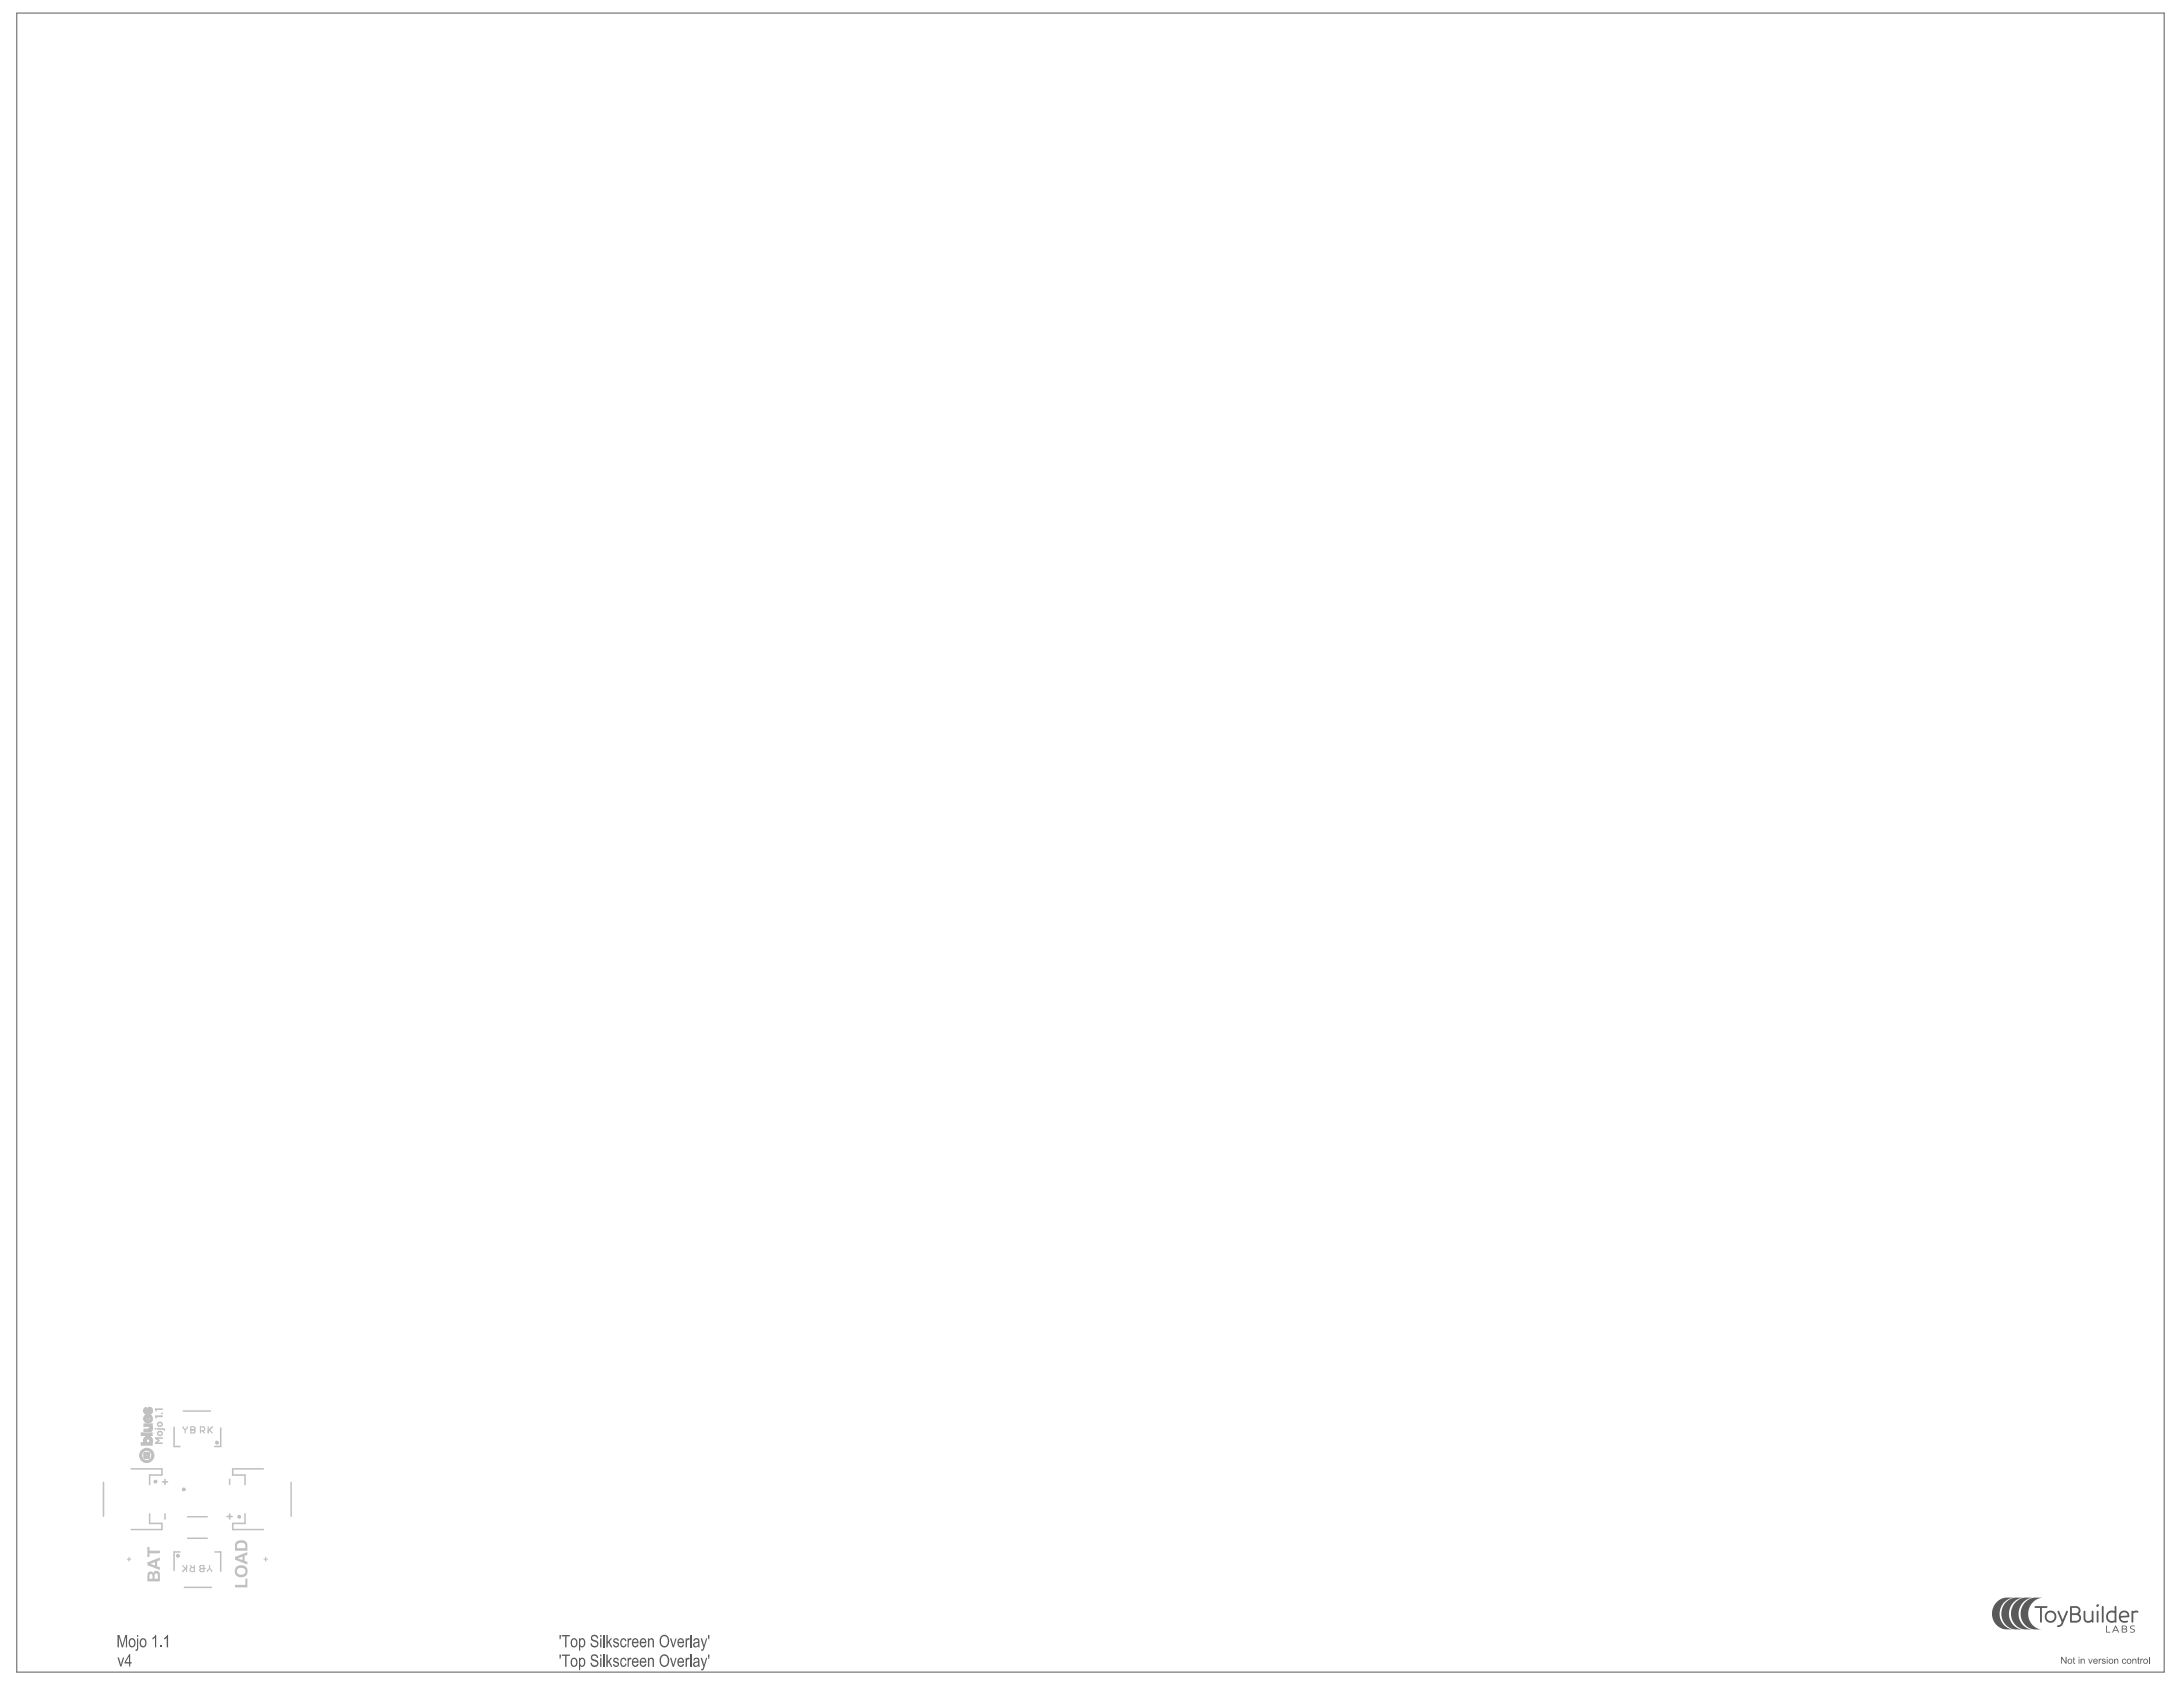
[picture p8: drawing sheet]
<svg xmlns="http://www.w3.org/2000/svg" width="279mm" height="216mm" viewBox="0 0 279 216" stroke-linecap="round" stroke-linejoin="round" font-family="sans-serif">
<g fill="#5a5a5a">
<path d="M71.6 211.7h.2l-.1 .6h-.1z"/>
<path d="M71.9 211.7h1v.2h-.4v1.4h-.2v-1.4h-.4z"/>
<path d="M75.7 211.8l.4-.1 .4 .2 .1 .3h-.2l-.2-.3h-.2l-.2 .2 .1 .2 .5 .2 .2 .2v.4l-.2 .2h-.5l-.3-.2v-.3h.1l.1 .2 .2 .1h.3l.1-.1v-.3l-.6-.2-.1-.2-.1-.3z"/>
<path d="M77.2 211.7h.2v1.6h-.2z"/>
<path d="M77.6 211.7h.2v.9l.4-.4h.2l-.4 .4 .4 .7h-.2l-.3-.6-.1 .2v.4h-.2z"/>
<path d="M78.6 212.2l.2-.1 .3 .1 .1 .3h-.2a.18 .18 0 0 0-.2-.2 .18 .18 0 0 0-.1 .3l.4 .1 .1 .4-.1 .2h-.3l-.3-.2v-.1h.1a.21 .21 0 0 0 .3 .2 .21 .21 0 0 0 .1-.3l-.4-.2-.1-.1z"/>
<path d="M79.5 212.2h.5l.2 .3h-.2l-.1-.2h-.2l-.1 .2v.4a.24 .24 0 0 0 .2 .3 .24 .24 0 0 0 .2-.3h.2v.1l-.2 .3h-.2l-.3-.1-.1-.6z"/>
<path d="M80.3 212.2h.2v.1a.19 .19 0 0 1 .1-.2 .19 .19 0 0 1 .2 .1v.2a.17 .17 0 0 0-.2 0 .17 .17 0 0 0-.1 .2v.7h-.2z"/>
<path d="M82.9 212.2h.2v.1l.2-.2 .3 .1 .1 1.1h-.2v-.9l-.1-.1a.25 .25 0 0 0-.3 .1 .25 .25 0 0 0 0 .3v.6h-.2z"/>
<path d="M85.7 212.2h.2l.3 .9 .2-.9h.2l-.4 1.1h-.1z"/>
<path d="M87.7 212.2h.2v.1a.21 .21 0 0 1 .4-.1l-.1 .2a.2 .2 0 0 0-.3 0 .2 .2 0 0 0 0 .3v.6h-.2z"/>
<path d="M88.3 211.7h.2v1.6h-.2z"/>
<path d="M89.7 212.2h.1l.3 .9 .3-.9h.1l-.4 1.2-.2 .4-.2-.1v-.1h.2l.1-.3z"/>
<path d="M90.6 211.7h.2v.6h-.1z"/>
<path d="M71.6 209.2h.2l-.1 .6h-.1z"/>
<path d="M71.9 209.2h1v.2h-.4v1.4h-.2v-1.4h-.4z"/>
<path d="M75.7 209.3l.4-.1 .4 .2 .1 .3h-.2l-.2-.3h-.2l-.2 .2 .1 .2 .5 .2 .2 .2v.4l-.2 .2h-.5l-.3-.2v-.3h.1l.1 .2 .2 .1h.3l.1-.1v-.3l-.6-.2-.1-.2-.1-.3z"/>
<path d="M77.2 209.2h.2v1.6h-.2z"/>
<path d="M77.6 209.2h.2v.9l.4-.4h.2l-.4 .4 .4 .7h-.2l-.3-.6-.1 .2v.4h-.2z"/>
<path d="M78.6 209.7l.2-.1 .3 .1 .1 .3h-.2a.18 .18 0 0 0-.2-.2 .18 .18 0 0 0-.1 .3l.4 .1 .1 .4-.1 .2h-.3l-.3-.2v-.1h.1a.21 .21 0 0 0 .3 .2 .21 .21 0 0 0 .1-.3l-.4-.2-.1-.1z"/>
<path d="M79.5 209.7h.5l.2 .3h-.2l-.1-.2h-.2l-.1 .2v.4a.24 .24 0 0 0 .2 .3 .24 .24 0 0 0 .2-.3h.2v.1l-.2 .3h-.2l-.3-.1-.1-.6z"/>
<path d="M80.3 209.7h.2v.1a.19 .19 0 0 1 .1-.2 .19 .19 0 0 1 .2 .1v.2a.17 .17 0 0 0-.2 0 .17 .17 0 0 0-.1 .2v.7h-.2z"/>
<path d="M82.9 209.7h.2v.1l.2-.2 .3 .1 .1 1.1h-.2v-.9l-.1-.1a.25 .25 0 0 0-.3 .1 .25 .25 0 0 0 0 .3v.6h-.2z"/>
<path d="M85.7 209.7h.2l.3 .9 .2-.9h.2l-.4 1.1h-.1z"/>
<path d="M87.7 209.7h.2v.1a.21 .21 0 0 1 .4-.1l-.1 .2a.2 .2 0 0 0-.3 0 .2 .2 0 0 0 0 .3v.6h-.2z"/>
<path d="M88.3 209.2h.2v1.6h-.2z"/>
<path d="M89.7 209.7h.1l.3 .9 .3-.9h.1l-.4 1.2-.2 .4-.2-.1v-.1h.2l.1-.3z"/>
<path d="M90.6 209.2h.2v.6h-.1z"/>
<path d="M15 212.1h.2l.3 .9 .2-.9h.2l-.4 1.2h-.1z"/>
<path d="M15 209.2h.3l.4 1.4 .3-1.4h.3v1.6h-.2v-1.3l-.4 1.3h-.1l-.4-1.3v1.3h-.2z"/>
<path d="M19.9 209.2h.1v1.6h-.2v-1.2l-.3 .2v-.2z"/>
<path d="M20.5 210.6h.2v.2h-.2z"/>
<path d="M21.4 209.2h.1v1.6h-.2v-1.2l-.3 .2v-.2z"/>
<path d="M255.6 205l.4-.3 .5-.2h1.3l-.7 .1-.6 .5-.4 .6-.2 .8 .1 .7 .4 .7 .5 .4 .8 .2h-1l-.5-.1-.5-.3-.5-.5-.2-.6v-.7l.2-.7z"/>
<path d="M259.2 205l.4-.3 .5-.2h1.3l-.7 .2-.5 .4-.5 .6-.1 .8 .1 .7 .4 .7 .5 .4 .7 .2h-.9l-.5-.1-.6-.3-.4-.5-.2-.6-.1-.7 .2-.7z"/>
<path d="M258 205l.4-.3 .5-.2h1.3l-.7 .2-.6 .4-.4 .6-.1 .8 .1 .7 .3 .7 .6 .4 .7 .2h-1l-.5-.1-.5-.3-.4-.5-.3-.6v-.7l.2-.7z"/>
<path d="M256.8 205l.4-.3 .5-.2h1.3l-.7 .1-.6 .5-.4 .6-.2 .8 .1 .7 .4 .7 .6 .4 .7 .2h-1l-.5-.1-.5-.3-.5-.5-.2-.6v-.7l.2-.7z"/>
<path d="M260.4 205.6l1.5-.1a.14 .14 0 0 1 .2 .2 .12 .12 0 0 1-.2 .1h-.6v1.7a.12 .12 0 0 1-.1 .2 .12 .12 0 0 1-.1-.2v-1.7h-.6z"/>
<path d="M272.7 208.1l.2-.1 .3 .1h-.3l-.2 .1 .1 .2 .3 .1a.27 .27 0 0 1 .1 .4 .27 .27 0 0 1-.4 0l-.2-.1h.4l.1-.1-.4-.3z"/>
<path d="M272.8 206.2h.8a.16 .16 0 0 1 0 .2 .16 .16 0 0 1-.2 0l-.4 .1v1a.12 .12 0 0 1-.1 .2 .12 .12 0 0 1-.1-.2z"/>
<path d="M266.7 206.2h.2v.9a.43 .43 0 0 0 .3 .4 .43 .43 0 0 0 .5-.3v-.9a.12 .12 0 0 1 .1-.2 .12 .12 0 0 1 .1 .2v1.3l-.1 .1-.1-.2a.64 .64 0 0 1-1-.4z"/>
<path d="M269 205.6l.2-.1v.1v1.9a.12 .12 0 0 1-.1 .2 .12 .12 0 0 1-.1-.2z"/>
<path d="M263.4 206.2h.1l.5 1.1 .5-1.1h.2l-.7 1.6a.49 .49 0 0 1-.7 .3v-.1l.4-.1 .2-.3-.6-1.3z"/>
<path d="M269.6 208.1h.1v.7h.4v.1h-.5z"/>
<path d="M268.4 206.2h.2v1.3a.12 .12 0 0 1-.1 .2 .12 .12 0 0 1-.1-.2z"/>
<path d="M73.3 212.4l-.1 .6 .1 .1 .3 .1 .1-.3v-.4l-.2-.2zM73.3 212.2l.3-.1 .2 .2 .1 .3v.3a.44 .44 0 0 1-.6 .4 .44 .44 0 0 1-.3-.6l.1-.3z"/>
<path d="M74.1 212.2h.2v.1l.1-.2 .3 .1 .2 .3v.4l-.1 .3-.3 .1-.2-.1v.5h-.2zM74.3 212.4l-.1 .3 .1 .4a.25 .25 0 0 0 .3 0 .25 .25 0 0 0 .2-.3l-.2-.5h-.1z"/>
<path d="M76.8 211.7h.2v.3h-.2zM76.8 212.2h.2v1.1h-.2z"/>
<path d="M81.1 212.4v.2h.5l-.1-.2a.2 .2 0 0 0-.2-.1 .2 .2 0 0 0-.2 .1zM81.1 212.2h.4l.1 .1 .1 .3v.2h-.7l.1 .3h.1a.21 .21 0 0 0 .4-.1h.1l-.2 .3h-.3l-.2-.2-.1-.5z"/>
<path d="M82.1 212.4v.2h.5l-.1-.2a.2 .2 0 0 0-.4 0zM82.1 212.2h.4l.2 .3v.3h-.7l.2 .3a.25 .25 0 0 0 .2 .1 .25 .25 0 0 0 .2-.3l.1 .1-.2 .3h-.3l-.2-.1-.1-.6z"/>
<path d="M84.7 212l-.1 .3 .1 .6 .2 .2h.3l.2-.1 .1-.2-.1-.7-.2-.2h-.3zM84.6 211.9l.5-.2 .3 .1 .1 .2 .1 .6-.1 .4-.2 .3h-.3l-.4-.2-.2-.4v-.4z"/>
<path d="M86.9 212.4v.2h.5l-.1-.3h-.2zM86.8 212.3l.2-.1h.3l.2 .3v.3h-.7l.2 .3a.25 .25 0 0 0 .2 .1 .25 .25 0 0 0 .2-.3l.1 .1-.2 .3h-.3l-.2-.1-.1-.6z"/>
<path d="M88.9 212.9a.23 .23 0 0 0 .3 .3 .23 .23 0 0 0 .1-.4zM88.8 212.3l.2-.2 .5 .2 .1 1h-.2v-.1l-.4 .1-.2-.1-.1-.3 .3-.2a.22 .22 0 0 0 .3-.1 .22 .22 0 0 0 0-.2l-.2-.1h-.2v.2h-.2z"/>
<path d="M73.3 209.9l-.1 .6 .1 .1 .3 .1 .1-.3v-.4l-.2-.2zM73.3 209.7l.3-.1 .2 .2 .1 .3v.3a.44 .44 0 0 1-.6 .4 .44 .44 0 0 1-.3-.6l.1-.3z"/>
<path d="M74.1 209.7h.2v.1l.1-.2 .3 .1 .2 .3v.4l-.1 .3-.3 .1-.2-.1v.5h-.2zM74.3 209.9l-.1 .4 .1 .3a.25 .25 0 0 0 .3 0 .25 .25 0 0 0 .2-.3l-.2-.5h-.1z"/>
<path d="M76.8 209.2h.2v.3h-.2zM76.8 209.7h.2v1.1h-.2z"/>
<path d="M81.1 209.9v.2h.5l-.1-.2a.21 .21 0 0 0-.4 0zM81.1 209.7h.4l.1 .1 .1 .3v.2h-.7l.1 .3h.1a.21 .21 0 0 0 .4-.1h.1l-.2 .3h-.3l-.2-.2-.1-.5z"/>
<path d="M82.1 209.9v.2h.5l-.1-.2a.21 .21 0 0 0-.4 0zM82.1 209.7h.4l.2 .3v.3h-.7l.2 .3a.25 .25 0 0 0 .2 .1 .25 .25 0 0 0 .2-.3l.1 .1-.2 .3h-.3l-.2-.1-.1-.6z"/>
<path d="M84.7 209.5l-.1 .3 .1 .6 .2 .2h.3l.2-.1 .1-.2-.1-.7-.2-.2h-.3zM84.6 209.4l.5-.2 .3 .1 .1 .2 .1 .6-.1 .4-.2 .3h-.3l-.4-.2-.2-.4v-.4z"/>
<path d="M86.9 209.9v.2h.5l-.1-.2a.21 .21 0 0 0-.4 0zM86.8 209.8l.2-.1h.3l.2 .3v.3h-.7l.2 .3a.25 .25 0 0 0 .2 .1 .25 .25 0 0 0 .2-.3l.1 .1-.2 .3h-.3l-.2-.1-.1-.6z"/>
<path d="M88.9 210.4a.24 .24 0 0 0 .3 .3 .24 .24 0 0 0 .1-.4v-.1zM88.8 209.8l.2-.2 .5 .2 .1 1h-.2v-.1l-.4 .1-.2-.1-.1-.3 .3-.2a.22 .22 0 0 0 .3-.1 .22 .22 0 0 0 0-.2l-.2-.1h-.2v.2h-.2z"/>
<path d="M16.5 212l-.4 .7h.4zM16.5 211.7h.2v1h.1v.2h-.1v.4h-.2v-.4h-.6v-.2z"/>
<path d="M16.7 209.9v.6l.1 .1 .2 .1 .2-.3-.1-.4-.2-.2zM16.6 209.8l.2-.2 .3 .1 .2 .3v.4a.44 .44 0 0 1-.5 .4 .44 .44 0 0 1-.3-.6z"/>
<path d="M17.5 209.2h.2v.3h-.2zM17.5 209.7h.2v1.3l-.1 .2-.2 .1v-.2h.1v-.1z"/>
<path d="M18.1 209.9l-.1 .2 .1 .5a.34 .34 0 0 0 .5-.1 .34 .34 0 0 0 0-.4l-.2-.3zM18 209.8l.4-.2 .3 .3 .1 .3-.2 .5-.3 .1-.3-.1-.1-.4z"/>
<path d="M270.7 208.1h.1l.4 .8-.2-.2h-.5l-.1 .2h-.1zM270.8 208.2l-.2 .4h.4z"/>
<path d="M261.7 206.9a.77 .77 0 0 1 1.5 0 .77 .77 0 0 1-1.5 0zM261.9 206.9a.55 .55 0 0 0 1.1 0 .55 .55 0 0 0-1.1 0z"/>
<path d="M269.8 206.3a.84 .84 0 0 1 .8-.1v-.6l.2-.1 .1 .1v1.9l-.1 .2-.1-.1a.79 .79 0 0 1-1-.2 .79 .79 0 0 1 .1-1.1zM269.9 206.5a.57 .57 0 0 0 0 .8 .57 .57 0 0 0 .7 .1v-1a.66 .66 0 0 0-.7 .1z"/>
<path d="M265 205.6l.7-.1a.56 .56 0 0 1 .6 .4 .56 .56 0 0 1-.2 .7 .6 .6 0 0 1 .2 .6 .6 .6 0 0 1-.6 .5l-.7-.1zM265.2 205.8v.7h.5a.34 .34 0 0 0 .4-.4 .34 .34 0 0 0-.4-.3zM265.2 206.7v.7h.5a.37 .37 0 0 0 .4-.3 .37 .37 0 0 0-.4-.4z"/>
<path d="M271.6 208.1l.4-.1a.24 .24 0 0 1 .2 .2 .24 .24 0 0 1-.1 .3 .25 .25 0 0 1 .2 .3 .25 .25 0 0 1-.3 .1h-.4zM271.7 208.1v.3h.3l.1-.1-.1-.2zM271.7 208.5v.3h.3a.16 .16 0 0 0 .2-.1 .18 .18 0 0 0-.3-.2z"/>
<path d="M271.4 206.3a.63 .63 0 0 1 .8-.1 .63 .63 0 0 1 .3 .8h-1.1a.59 .59 0 0 0 .9 .4 .14 .14 0 0 1 0 .2 .14 .14 0 0 1-.1 .1 .79 .79 0 0 1-1-.4 .79 .79 0 0 1 .2-1zM271.5 206.5l-.1 .3h.9a.44 .44 0 0 0-.3-.5 .44 .44 0 0 0-.5 .2z"/>
<circle cx="268.5" cy="205.5" r=".18"/>
</g>
<path d="M2.1 1.7h274.9v212.3h-274.9z" fill="none" stroke="#5a5a5a" stroke-width=".13"/>
<g fill="#5a5a5a">
<path d="M263.8 212h.1l.5 .7v-.7h.1v.9h-.1l-.5-.7v.7h-.1z"/>
<path d="M265.4 212.1h.1v.2h.1v.1h-.1v.4h.1l-.1 .1h-.1v-.5h-.1z"/>
<path d="M266.3 212.3l.1 .1 .2-.1a.23 .23 0 0 1 .2 .2v.4h-.1v-.4a.15 .15 0 0 0-.1-.1 .15 .15 0 0 0-.2 .2v.3h-.1z"/>
<path d="M267.3 212.3h.1l.1 .5 .2-.5h.1l-.2 .6h-.1z"/>
<path d="M268.6 212.3h.1v.1l.2-.1v.1a.14 .14 0 0 0-.1 0 .14 .14 0 0 0-.1 .2v.3h-.1z"/>
<path d="M269 212.3h.3l.2 .1h-.1a.13 .13 0 0 0-.2-.1 .13 .13 0 0 0-.1 .2 .13 .13 0 0 0 .2 0v.1a.21 .21 0 0 1 .2 .3 .21 .21 0 0 1-.4 0l-.1-.2 .2 .1a.11 .11 0 0 0 .2 0 .11 .11 0 0 0-.1-.1l-.3-.2z"/>
<path d="M270.6 212.3l.1 .1 .2-.1a.23 .23 0 0 1 .2 .2v.4h-.1v-.4a.15 .15 0 0 0-.1-.1 .15 .15 0 0 0-.2 .2v.3h-.1z"/>
<path d="M271.7 212.3h.2l.2 .2h-.1v-.1a.22 .22 0 0 0-.3 .2 .22 .22 0 0 0 .3 .2l.1-.1-.2 .2-.3-.1v-.3z"/>
<path d="M272.9 212.3l.1 .1 .3-.1 .1 .1v.5h-.1v-.4a.14 .14 0 0 0-.1-.1 .14 .14 0 0 0-.2 .1v.4h-.1z"/>
<path d="M273.6 212.1h.1v.2h.1l-.1 .1v.4h.1v.1l-.2-.1v-.4h-.1z"/>
<path d="M273.9 212.3h.1v.1l.2-.1h.1l-.1 .1a.14 .14 0 0 0-.1 0 .14 .14 0 0 0-.1 .2v.3h-.1z"/>
<path d="M275 212h.1v.9h-.1z"/>
<path d="M264.7 212.6a.22 .22 0 0 0 .4 0 .22 .22 0 0 0-.4 0zM264.6 212.6a.35 .35 0 0 1 .7 0 .35 .35 0 0 1-.7 0z"/>
<path d="M266 212h.1v.2h-.1zM266 212.3h.1v.6h-.1z"/>
<path d="M268.1 212.4l-.1 .1h.4a.16 .16 0 0 0-.1-.1 .16 .16 0 0 0-.2 0zM268 212.3h.3l.1 .1 .1 .2h-.5l.1 .2 .4-.1-.1 .2h-.2l-.2-.1-.1-.2z"/>
<path d="M269.6 212h.1v.2h-.1zM269.6 212.3h.1v.6h-.1z"/>
<path d="M270 212.6a.22 .22 0 0 0 .4 0 .22 .22 0 0 0-.4 0zM269.9 212.6a.33 .33 0 0 1 .6 0 .33 .33 0 0 1-.6 0z"/>
<path d="M272.3 212.6a.22 .22 0 0 0 .4 0 .22 .22 0 0 0-.4 0zM272.2 212.6a.33 .33 0 0 1 .6 0 .33 .33 0 0 1-.6 0z"/>
<path d="M274.5 212.4l-.1 .3a.21 .21 0 0 0 .3 0 .21 .21 0 0 0 .1-.2 .21 .21 0 0 0-.3-.1zM274.3 212.6a.32 .32 0 0 1 .6 0 .32 .32 0 0 1-.6 0z"/>
</g>
<g fill="#c0c0c0">
<path d="M18.5 180.2h.2l-.1 .4h.1l.3-.4h.3l.2 .2v.4l-.4 .2v-.3l.2-.2-.1-.1-.3 .5h-.3l-.2-.3z"/>
<path d="M18.4 182.2h1.1v.3h-.1l.1 .2-.1 .4-.2 .1h-.8v-.3h.7l.1-.2-.1-.1-.7-.1z"/>
<path d="M18.1 183.4h1.4v.3h-1.4z"/>
<path d="M18.6 181.2l.4-.2v.8l.2-.2-.1-.5 .2 .1 .2 .4-.2 .4-.3 .1-.4-.1-.2-.4zM18.7 181.4v.2l.1 .2v-.5z"/>
<path d="M18.4 185.9h.7v.7h-.6zM18.7 186.2v.2h.2v-.2z"/>
<path d="M17.9 186.3a.91 .91 0 0 1 1.8 0 .91 .91 0 0 1-1.8 0zM18.1 186.3a.65 .65 0 0 0 1.3 0 .65 .65 0 0 0-1.3 0z"/>
<path d="M18.5 184l.5-.2 .4 .2 .1 .3-.1 .3h.1v.3h-1.4v-.3h.4l-.1-.3zM18.7 184.4a.26 .26 0 0 0 .5 0 .26 .26 0 0 0-.5 0z"/>
</g>
<g fill="none" stroke="#c0c0c0" stroke-width=".13">
<path d="M18.1 183.4h1.4v.3h-1.4zM18.4 184.3v.1M18.4 184.3h.1M18.4 184.4h.1M18.4 180.4h.1M18.4 186v.5M18.5 184.6h-.4v.3h1.4v-.3h-.1M18.5 185.9h.5M18.5 186.6h.5M18.7 186.2h.2v.2h-.2zM18.7 180.5h.1M18.7 180.2v.3"/>
<path d="M18.8 181.8h.1M18.8 181.3h.1M18.8 181.3v.5M19 181h.1M19 181v.8M19 180.7h.1M19 182.9h.1M19 180.6h.1M19 182.9h-.6v.3h.7M19.1 180.6l-.1 .1M19.1 182.9h-.1M19.1 180.6h.1"/>
<path d="M19.1 182.9h.1M19.1 180.5h.1M19.1 180.5v.1M19.1 183.2h.1M19.1 181.1v.3M19.1 180.7v.3M19.2 186v.5M19.3 180.6h.1M19.3 180.5h.1M19.4 184.6h.1M19.4 182.5h.1v-.3h-1.1v.3h.6M19.4 182.5h.1"/>
<path d="M19.5 182.9h.1M19.5 182.8v.1M19.5 182.8h.1"/>
</g>
<g fill="none" stroke="#c0c0c0" stroke-width=".2">
<path d="M13.2 189.7v4.3M16.8 188h3.9v.8h-1.6v1.2M19.1 193.7v1.3h1.6v.8h-3.9M22.3 182.6v2.5h.7M23 198.6h-.7v2.4M23.5 180.6h3.4M24 194.1h2.5M24 196.9h2.5M27.5 198.6h.7v2.5M28.2 182.7v2.4h-.7M31.4 193.7v1.3h-1.6v.8h3.9M33.7 188h-3.9v.8h1.6v1.2"/>
<path d="M37.3 189.7v4.3M23.6 203.2h3.5"/>
</g>
<g fill="none" stroke="#c0c0c0" stroke-width=".15">
<path d="M23.4 182.6v.1l.3 .3M23.7 183v.4M24 182.6v.1l-.3 .3M24.4 183h.1M24.4 182.6h.4l.2 .1-.2 .3 .2 .3-.2 .1h-.4zM24.4 183h.4M25.7 183.1h.4l.1-.1v-.3l-.1-.1h-.4v.8M25.9 183.1l.3 .3M26.6 182.6v.8M26.8 183l.4 .4M27.2 182.6l-.6 .5M23.4 200.3l.4 .4"/>
<path d="M23.9 200.3v.8M23.9 200.6l-.5 .5M24.3 200.3l.3 .3M24.9 200.3v.8h-.4l-.2-.1v-.3l.2-.1h.4M25.6 200.5l.1-.2h.4v.8h-.4l-.1-.1 .1-.3zM25.7 200.7h.4M26.1 200.7h.1M26.8 200.7l.3 .3v.1M26.8 200.7l-.2 .3v.1M26.8 200.3v.4"/>
</g>
<g fill="#c0c0c0">
<path d="M30.1 202.8h1.3v-.8h.3v1.2h-1.6z"/>
<path d="M18.9 198h.2v.5h1.4v.3h-1.4v.5h-.2z"/>
<path d="M16.4 199.3h.2v.2h.2v.1h-.2v.2h-.2v-.2h-.2v-.1h.2z"/>
<path d="M33.9 199.3h.2v.2h.2v.1h-.2v.2h-.2v-.2h-.2v-.1h.2z"/>
<path d="M19.8 183.9h1v.2h-.6l.2 .2v.1l-.2 .2h.6v.2h-1v-.2l.4-.2-.4-.3z"/>
<path d="M19.8 181.1h1v.2l-.8 .1 .1 .1h-.2z"/>
<path d="M19.8 180.2h1v.2h-.8l.1 .2h-.2z"/>
<path d="M30.4 200.8l-.1 .4 .2 .3h.5l.4-.2v-.3l-.2-.3h-.5zM30.1 201.1a.8 .8 0 0 1 1.6 0 .8 .8 0 0 1-1.6 0z"/>
<path d="M30.4 199.4l.6 .3v-.5zM30.1 199.3l1.6-.7v.4l-.4 .1v.7l.4 .1v.3l-1.6-.6z"/>
<path d="M30.4 197.6l-.1 .5h1.1l-.1-.6-.5-.1zM30.2 197.3l.5-.2h.5l.3 .2 .2 .3v.9h-1.6v-.9z"/>
<path d="M19.2 201.5l-.1 .6h.4v-.4a.2 .2 0 0 0-.1-.3 .2 .2 0 0 0-.2 .1zM19.8 201.5v.6h.4v-.5a.21 .21 0 0 0-.1-.2 .21 .21 0 0 0-.3 .1zM19 201.2l.3-.1 .3 .2 .1-.2 .2-.1 .4 .1 .2 .3v1h-1.6v-1z"/>
<path d="M19.2 200.1l.6 .3v-.5zM18.9 200l1.6-.7v.4l-.4 .1v.7l.4 .1v.3l-1.6-.6z"/>
<path d="M20.3 183.4a.19 .19 0 0 0 .3 0 .19 .19 0 0 0-.3 0zM20.1 183.4a.37 .37 0 0 1 .7 0 .37 .37 0 0 1-.7 0z"/>
<path d="M19.8 182.9a.12 .12 0 0 1 .2 0 .12 .12 0 0 1-.2 0zM20.1 182.8h.9l.1 .1v.2h-.1l-.1-.1h-.8z"/>
<path d="M20.3 182.2a.17 .17 0 0 0 .2 .2 .17 .17 0 0 0 .1-.2zM20.1 182.3a.37 .37 0 0 1 .7 0 .37 .37 0 0 1-.7 0z"/>
<circle cx="20.7" cy="180.9" r=".12"/>
</g>
<path d="M20.8 189.7h.6M21.1 193.8v.6M21.1 189.3v.7M29.1 194.1h.6M29.4 189.3v.7M29.4 193.8v.6" fill="none" stroke="#c0c0c0" stroke-width=".2"/>
<g fill="none" stroke="#c0c0c0" stroke-width=".13">
<path d="M18.4 184.3l.2-.3 .4-.2a.51 .51 0 0 1 .5 .7l-.1 .1M18.4 180.6h.1M18.4 180.6l.1 .2 .2 .2M18.4 184.4h.1M18.4 184.4v.1M18.4 184.5h.1M18.4 186.5l.1 .1M18.4 184.5l.1 .1M18.5 185.9l-.1 .1M18.6 180.5v.1M18.6 180.5h.1M18.6 180.6h.1"/>
<path d="M18.7 180.6h.1M18.7 180.5h.1M18.7 181.6h.1M18.7 181.5v.1M18.7 181.5h.1M18.7 181.6v.1M18.7 181.7h.1M18.7 181.4v.1M18.7 184.4h.1M18.7 181.7l.1 .1M18.7 184.4v.1a.27 .27 0 0 0 .2 .1 .27 .27 0 0 0 .3-.1M18.7 181.4h.1"/>
<path d="M18.7 180.2l-.2 .1-.1 .3M18.7 180.2h.1M18.7 181h.1M18.8 181.4h-.1M18.8 180.6h-.1M18.8 180.6h.1M18.8 181.8h.1M18.8 181.3v.1M18.8 181.3h.1M18.9 180.3l-.1 .3M18.9 180.2v.1M18.9 180.2l.2-.1a.44 .44 0 0 1 .4 .4 .44 .44 0 0 1-.2 .4"/>
<path d="M19 181a.55 .55 0 0 0-.6 .8 .55 .55 0 0 0 .9 .2 .55 .55 0 0 0-.2-.9M19 182.5h.1M19 180.7l-.3 .3M19 181h.1M19 182.5l.1 .1M19 182.9h.1M19 185.9l.2 .1M19.1 183.2h.1M19.1 182.6h.1M19.1 180.5h.1M19.1 180.4v.1M19.1 180.4h.1"/>
<path d="M19.1 182.6l.1 .1M19.1 181.4h.1M19.2 183.2h-.1M19.2 180.4h-.1M19.2 186.5l-.2 .1M19.2 180.7h-.1M19.2 180.4h.1M19.2 183.2h.1M19.2 180.7h.1M19.2 182.8l-.1 .1M19.2 182.8h.1M19.2 184.5h.1"/>
<path d="M19.2 180.6v.1M19.2 180.4v.1M19.2 184.3a.27 .27 0 0 0-.3-.2 .27 .27 0 0 0-.2 .3M19.2 184.3v.2M19.2 180.6h.1M19.2 182.7v.1M19.2 181.4v.1M19.2 181.5h.1M19.2 180.5h.1M19.2 181.5v.2l-.2 .1M19.2 180.9l-.1 .1M19.3 180.6h-.1"/>
<path d="M19.3 180.6h.1M19.3 180.5h.1M19.3 180.9h-.1M19.3 180.9h.1M19.3 183.2h-.1M19.3 183.2h.1M19.3 183.1v.1M19.4 182.5v.1M19.4 184.6h.1M19.4 182.6h.1M19.4 182.6l.1 .1M19.4 183l-.1 .1"/>
<path d="M19.5 183h-.1M19.5 182.9v.1M19.5 182.9h.1M19.5 182.7h.1M19.5 182.7v.1M19.5 182.8h.1"/>
<circle cx="18.8" cy="186.3" r=".91"/>
<circle cx="18.8" cy="186.3" r=".65"/>
</g>
<g fill="none" stroke="#c0c0c0" stroke-width=".25">
<circle cx="19.9" cy="189.6" r=".12"/>
<circle cx="22.8" cy="199.1" r=".12"/>
<circle cx="23.5" cy="190.6" r=".12"/>
<circle cx="27.8" cy="184.6" r=".12"/>
<circle cx="30.6" cy="194.1" r=".12"/>
</g>
</svg>
